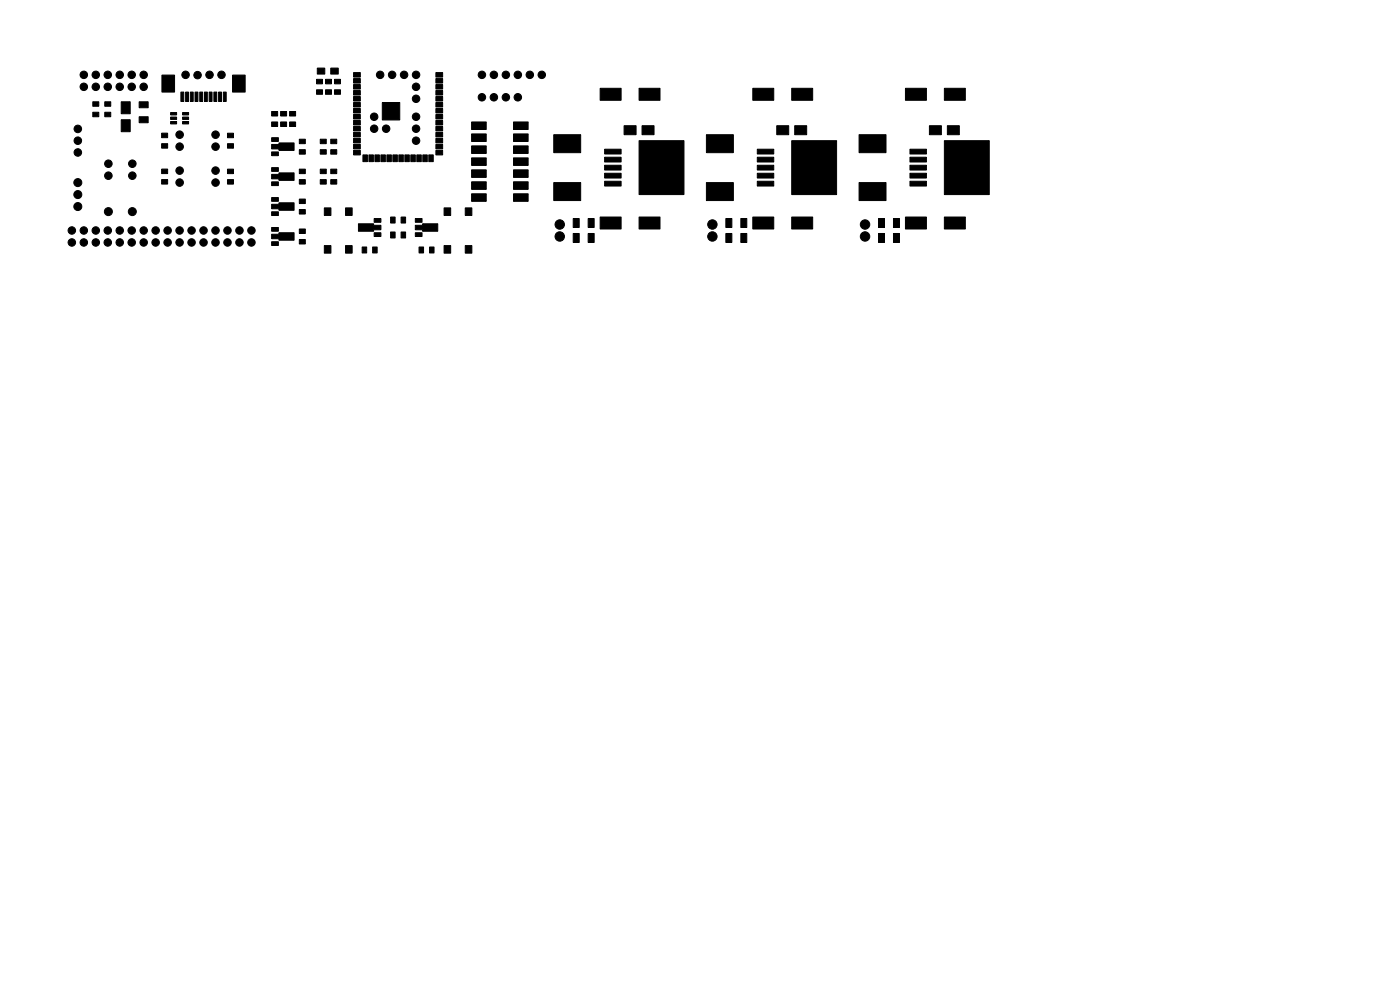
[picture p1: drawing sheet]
<svg xmlns="http://www.w3.org/2000/svg" width="297mm" height="210mm" viewBox="0 0 297 210" stroke-linecap="round" stroke-linejoin="round" font-family="sans-serif">
<g fill="#000" stroke="#000" stroke-width=".21">
<path d="M34.3 15.9h2.7v3.6h-2.7zM38.4 19.5h.6v2h-.6zM39.4 19.5h.6v2h-.6zM40.4 19.5h.6v2h-.6zM41.4 19.5h.6v2h-.6zM42.4 19.5h.6v2h-.6zM43.4 19.5h.6v2h-.6zM44.4 19.5h.6v2h-.6zM45.4 19.5h.6v2h-.6zM46.4 19.5h.6v2h-.6zM47.4 19.5h.6v2h-.6zM49.3 15.9h2.7v3.6h-2.7z"/>
<path d="M67.2 16.8h1.2v1h-1.2zM67.3 14.4h1.6v1.3h-1.6zM69.1 16.8h1.2v1h-1.2zM69.1 19.1h1.2v.9h-1.2zM71 16.8h1.2v1h-1.2zM71 19.1h1.2v.9h-1.2zM70.2 14.4h1.6v1.3h-1.6zM75 15.4h1.4v1h-1.4zM75 16.7h1.4v.9h-1.4zM75 17.9h1.4v1h-1.4zM92.5 19.2h1.4v1h-1.4zM92.5 17.9h1.4v1h-1.4z"/>
<path d="M92.5 16.7h1.4v.9h-1.4zM92.5 15.4h1.4v1h-1.4zM19.7 21.6h1.3v.9h-1.3zM19.7 23.8h1.3v1h-1.3zM22.2 23.8h1.3v1h-1.3zM22.2 21.6h1.3v.9h-1.3zM25.7 25.4h1.9v2.5h-1.9zM25.7 21.6h1.9v2.5h-1.9zM29.5 21.6h1.9v1.3h-1.9zM29.5 24.8h1.9v1.2h-1.9zM34.3 28.3h1.3v.9h-1.3zM34.3 30.5h1.3v.9h-1.3z"/>
<path d="M34.3 35.9h1.3v.9h-1.3zM34.3 38.1h1.3v.9h-1.3zM36.2 23.9h1.3v.5h-1.3zM36.2 24.8h1.3v.5h-1.3zM36.2 25.8h1.3v.5h-1.3zM38.7 25.8h1.3v.5h-1.3zM38.7 24.8h1.3v.5h-1.3zM38.7 23.9h1.3v.5h-1.3zM48.3 38.1h1.2v1h-1.2zM48.3 35.9h1.2v.9h-1.2zM48.3 30.5h1.2v.9h-1.2zM48.3 28.3h1.2v.9h-1.2z"/>
<path d="M57.6 29.2h1.5v.8h-1.5zM57.6 32.2h1.5v.8h-1.5zM57.6 35.6h1.5v.8h-1.5zM57.6 38.6h1.5v.8h-1.5zM57.6 25.9h1.3v.9h-1.3zM57.6 23.7h1.3v.9h-1.3zM59.5 25.9h1.3v.9h-1.3zM59.5 23.7h1.3v.9h-1.3zM57.6 30.6h1.6v-.3h3.2v1.6h-3.2v-.3h-1.6zM57.6 37h1.6v-.3h3.2v1.6h-3.2v-.4h-1.6zM61.4 25.9h1.3v.9h-1.3zM61.4 23.7h1.3v.9h-1.3z"/>
<path d="M63.5 31.8h1.3v.9h-1.3zM63.5 29.5h1.3v1h-1.3zM63.5 38.1h1.3v1h-1.3zM63.5 35.9h1.3v.9h-1.3zM67.9 35.9h1.3v.9h-1.3zM67.9 38.1h1.3v1h-1.3zM67.2 19.1h1.2v.9h-1.2zM67.9 31.8h1.3v.9h-1.3zM67.9 29.5h1.3v1h-1.3zM70.2 35.9h1.2v.9h-1.2zM70.2 38.1h1.2v1h-1.2zM70.2 31.8h1.2v.9h-1.2z"/>
<path d="M70.2 29.5h1.2v1h-1.2zM75 19.2h1.4v1h-1.4zM75 20.5h1.4v.9h-1.4zM75 21.7h1.4v1h-1.4zM75 23h1.4v1h-1.4zM75 24.3h1.4v.9h-1.4zM75 25.6h1.4v.9h-1.4zM75 26.8h1.4v1h-1.4zM75 28.1h1.4v1h-1.4zM75 29.4h1.4v.9h-1.4zM75 30.6h1.4v1h-1.4zM75 31.9h1.4v1h-1.4z"/>
<path d="M77 32.9h.9v1.4h-.9zM78.3 32.9h.9v1.4h-.9zM79.5 32.9h1v1.4h-1zM80.8 32.9h1v1.4h-1zM82.1 32.9h.9v1.4h-.9zM83.3 32.9h1v1.4h-1zM81.1 21.7h3.7v3.7h-3.7zM84.6 32.9h1v1.4h-1zM85.9 32.9h.9v1.4h-.9zM87.2 32.9h.9v1.4h-.9zM88.4 32.9h1v1.4h-1zM89.7 32.9h.9v1.4h-.9z"/>
<path d="M91 32.9h.9v1.4h-.9zM92.5 31.9h1.4v1h-1.4zM92.5 30.6h1.4v1h-1.4zM92.5 29.4h1.4v.9h-1.4zM92.5 28.1h1.4v1h-1.4zM92.5 26.8h1.4v1h-1.4zM92.5 25.6h1.4v.9h-1.4zM92.5 24.3h1.4v.9h-1.4zM92.5 23h1.4v1h-1.4zM92.5 21.7h1.4v1h-1.4zM92.5 20.5h1.4v.9h-1.4zM100.1 25.9h3v1.6h-3z"/>
<path d="M100.1 28.4h3v1.6h-3zM100.1 30.9h3v1.7h-3zM100.1 33.5h3v1.6h-3zM100.1 36h3v1.6h-3zM108.9 36h3.1v1.6h-3.1zM108.9 33.5h3.1v1.6h-3.1zM108.9 30.9h3.1v1.7h-3.1zM108.9 28.4h3.1v1.6h-3.1zM108.9 25.9h3.1v1.6h-3.1zM117.5 28.6h5.7v3.8h-5.7zM117.5 38.7h5.7v3.8h-5.7zM127.3 18.7h4.5v2.6h-4.5z"/>
<path d="M128.3 31.7h3.5v1h-3.5zM128.3 33.4h3.5v1h-3.5zM128.3 35.1h3.5v1h-3.5zM128.3 36.8h3.5v1h-3.5zM128.3 38.5h3.5v1h-3.5zM132.4 26.7h2.5v1.9h-2.5zM135.6 18.7h4.4v2.6h-4.4zM136.2 26.7h2.5v1.9h-2.5zM149.9 28.6h5.7v3.8h-5.7zM149.9 38.7h5.7v3.8h-5.7zM159.7 18.7h4.4v2.6h-4.4zM160.7 31.7h3.4v1h-3.4z"/>
<path d="M160.7 33.4h3.4v1h-3.4zM160.7 35.1h3.4v1h-3.4zM160.7 36.8h3.4v1h-3.4zM160.7 38.5h3.4v1h-3.4zM164.8 26.7h2.5v1.9h-2.5zM168 18.7h4.4v2.6h-4.4zM168.6 26.7h2.5v1.9h-2.5zM182.2 28.6h5.8v3.8h-5.8zM182.2 38.7h5.8v3.8h-5.8zM192.1 18.7h4.4v2.6h-4.4zM193 31.7h3.5v1h-3.5zM193 33.4h3.5v1h-3.5z"/>
<path d="M193 35.1h3.5v1h-3.5zM193 36.8h3.5v1h-3.5zM193 38.5h3.5v1h-3.5zM197.2 26.7h2.5v1.9h-2.5zM200.3 18.7h4.5v2.6h-4.5zM201 26.7h2.5v1.9h-2.5zM57.6 48.3h1.5v.8h-1.5zM57.6 51.3h1.5v.8h-1.5zM57.6 41.9h1.5v.8h-1.5zM57.6 44.9h1.5v.8h-1.5zM57.6 49.7h1.6v-.3h3.2v1.6h-3.2v-.4h-1.6zM57.6 43.3h1.6v-.3h3.2v1.6h-3.2v-.3h-1.6z"/>
<path d="M63.5 50.8h1.3v1h-1.3zM63.5 48.6h1.3v.9h-1.3zM63.5 44.5h1.3v.9h-1.3zM63.5 42.2h1.3v1h-1.3zM68.8 52.1h1.4v1.6h-1.4zM68.8 44.1h1.4v1.6h-1.4zM73.3 52.1h1.4v1.6h-1.4zM73.3 44.1h1.4v1.6h-1.4zM76 47.5h3.2v.3h1.6v.9h-1.6v.4h-3.2zM76.8 52.4h1v1.3h-1zM79.1 52.4h.9v1.3h-.9zM79.4 49.4h1.4v.8h-1.4z"/>
<path d="M79.4 46.4h1.4v.8h-1.4zM82.9 46h.9v1.3h-.9zM82.9 49.2h.9v1.3h-.9zM85.1 46h.9v1.3h-.9zM85.1 49.2h.9v1.3h-.9zM88.1 46.4h1.4v.8h-1.4zM88.1 49.4h1.4v.8h-1.4zM88.9 52.4h1v1.3h-1zM91.1 52.4h1v1.3h-1zM88.1 47.8h1.6v-.3h3.2v1.6h-3.2v-.4h-1.6zM94.2 52.1h1.4v1.6h-1.4zM94.2 44.1h1.4v1.6h-1.4z"/>
<path d="M98.7 52.1h1.4v1.6h-1.4zM98.7 44.1h1.4v1.6h-1.4zM100.1 38.6h3v1.6h-3zM100.1 41.1h3v1.6h-3zM108.9 41.1h3.1v1.6h-3.1zM108.9 38.6h3.1v1.6h-3.1zM121.6 49.5h1.3v1.9h-1.3zM121.6 46.4h1.3v1.9h-1.3zM124.8 49.5h1.2v1.9h-1.2zM124.8 46.4h1.2v1.9h-1.2zM127.3 46h4.5v2.6h-4.5zM135.6 29.8h9.5v11.5h-9.5z"/>
<path d="M135.6 46h4.4v2.6h-4.4zM154 49.5h1.3v1.9h-1.3zM154 46.4h1.3v1.9h-1.3zM157.2 49.5h1.2v1.9h-1.2zM157.2 46.4h1.2v1.9h-1.2zM159.7 46h4.4v2.6h-4.4zM168 29.8h9.5v11.5h-9.5zM168 46h4.4v2.6h-4.4zM186.4 49.5h1.2v1.9h-1.2zM186.4 46.4h1.2v1.9h-1.2zM189.5 49.5h1.3v1.9h-1.3zM189.5 46.4h1.3v1.9h-1.3z"/>
<path d="M192.1 46h4.4v2.6h-4.4zM200.3 46h4.5v2.6h-4.5zM200.3 29.8h9.6v11.5h-9.6z"/>
<circle cx="17.8" cy="18.4" r=".79"/>
<circle cx="17.8" cy="15.9" r=".79"/>
<circle cx="20.3" cy="15.9" r=".79"/>
<circle cx="20.3" cy="18.4" r=".79"/>
<circle cx="22.9" cy="15.9" r=".79"/>
<circle cx="22.9" cy="18.4" r=".79"/>
<circle cx="25.4" cy="15.9" r=".79"/>
<circle cx="25.4" cy="18.4" r=".79"/>
<circle cx="27.9" cy="15.9" r=".79"/>
<circle cx="27.9" cy="18.4" r=".79"/>
<circle cx="30.5" cy="18.4" r=".79"/>
<circle cx="30.5" cy="15.9" r=".79"/>
<circle cx="39.4" cy="15.9" r=".79"/>
<circle cx="41.9" cy="15.9" r=".79"/>
<circle cx="44.4" cy="15.9" r=".79"/>
<circle cx="47" cy="15.9" r=".79"/>
<circle cx="80.6" cy="15.9" r=".79"/>
<circle cx="83.2" cy="15.9" r=".79"/>
<circle cx="85.7" cy="15.9" r=".79"/>
<circle cx="88.3" cy="18.4" r=".79"/>
<circle cx="88.3" cy="15.9" r=".79"/>
<circle cx="102.2" cy="15.9" r=".79"/>
<circle cx="104.8" cy="15.9" r=".79"/>
<circle cx="107.3" cy="15.9" r=".79"/>
<circle cx="109.9" cy="15.9" r=".79"/>
<circle cx="112.4" cy="15.9" r=".79"/>
<circle cx="114.9" cy="15.9" r=".79"/>
<circle cx="16.5" cy="38.7" r=".85"/>
<circle cx="16.5" cy="27.3" r=".8"/>
<circle cx="16.5" cy="32.3" r=".8"/>
<circle cx="16.5" cy="29.8" r=".8"/>
<circle cx="23" cy="34.7" r=".8"/>
<circle cx="23" cy="37.3" r=".8"/>
<circle cx="28.1" cy="37.3" r=".8"/>
<circle cx="28.1" cy="34.7" r=".8"/>
<circle cx="38.1" cy="36.2" r=".8"/>
<circle cx="38.1" cy="28.6" r=".8"/>
<circle cx="38.1" cy="31.1" r=".8"/>
<circle cx="38.1" cy="38.7" r=".8"/>
<circle cx="45.7" cy="31.1" r=".8"/>
<circle cx="45.7" cy="36.2" r=".8"/>
<circle cx="45.7" cy="28.6" r=".8"/>
<circle cx="45.7" cy="38.7" r=".8"/>
<circle cx="79.4" cy="24.8" r=".79"/>
<circle cx="79.4" cy="27.3" r=".79"/>
<circle cx="81.9" cy="27.3" r=".79"/>
<circle cx="88.3" cy="24.8" r=".79"/>
<circle cx="88.3" cy="21" r=".79"/>
<circle cx="88.3" cy="27.3" r=".79"/>
<circle cx="88.3" cy="29.8" r=".79"/>
<circle cx="102.2" cy="20.6" r=".79"/>
<circle cx="104.8" cy="20.6" r=".79"/>
<circle cx="107.3" cy="20.6" r=".79"/>
<circle cx="109.9" cy="20.6" r=".79"/>
<circle cx="15.2" cy="48.9" r=".79"/>
<circle cx="15.2" cy="51.4" r=".79"/>
<circle cx="16.5" cy="43.8" r=".85"/>
<circle cx="16.5" cy="41.3" r=".85"/>
<circle cx="17.8" cy="48.9" r=".79"/>
<circle cx="17.8" cy="51.4" r=".79"/>
<circle cx="20.3" cy="48.9" r=".79"/>
<circle cx="20.3" cy="51.4" r=".79"/>
<circle cx="22.9" cy="48.9" r=".79"/>
<circle cx="22.9" cy="51.4" r=".79"/>
<circle cx="23" cy="44.9" r=".85"/>
<circle cx="25.4" cy="51.4" r=".79"/>
<circle cx="25.4" cy="48.9" r=".79"/>
<circle cx="27.9" cy="48.9" r=".79"/>
<circle cx="27.9" cy="51.4" r=".79"/>
<circle cx="28.1" cy="44.9" r=".85"/>
<circle cx="30.5" cy="48.9" r=".79"/>
<circle cx="30.5" cy="51.4" r=".79"/>
<circle cx="33" cy="51.4" r=".79"/>
<circle cx="33" cy="48.9" r=".79"/>
<circle cx="35.6" cy="48.9" r=".79"/>
<circle cx="35.6" cy="51.4" r=".79"/>
<circle cx="38.1" cy="48.9" r=".79"/>
<circle cx="38.1" cy="51.4" r=".79"/>
<circle cx="40.6" cy="51.4" r=".79"/>
<circle cx="40.6" cy="48.9" r=".79"/>
<circle cx="43.2" cy="48.9" r=".79"/>
<circle cx="43.2" cy="51.4" r=".79"/>
<circle cx="45.7" cy="48.9" r=".79"/>
<circle cx="45.7" cy="51.4" r=".79"/>
<circle cx="48.3" cy="51.4" r=".79"/>
<circle cx="48.3" cy="48.9" r=".79"/>
<circle cx="50.8" cy="48.9" r=".79"/>
<circle cx="50.8" cy="51.4" r=".79"/>
<circle cx="53.3" cy="48.9" r=".79"/>
<circle cx="53.3" cy="51.4" r=".79"/>
<circle cx="118.7" cy="50.2" r="1"/>
<circle cx="118.7" cy="47.6" r="1"/>
<circle cx="151.1" cy="50.2" r="1"/>
<circle cx="151.1" cy="47.6" r="1"/>
<circle cx="183.5" cy="50.2" r="1"/>
<circle cx="183.5" cy="47.6" r="1"/>
</g>
</svg>
